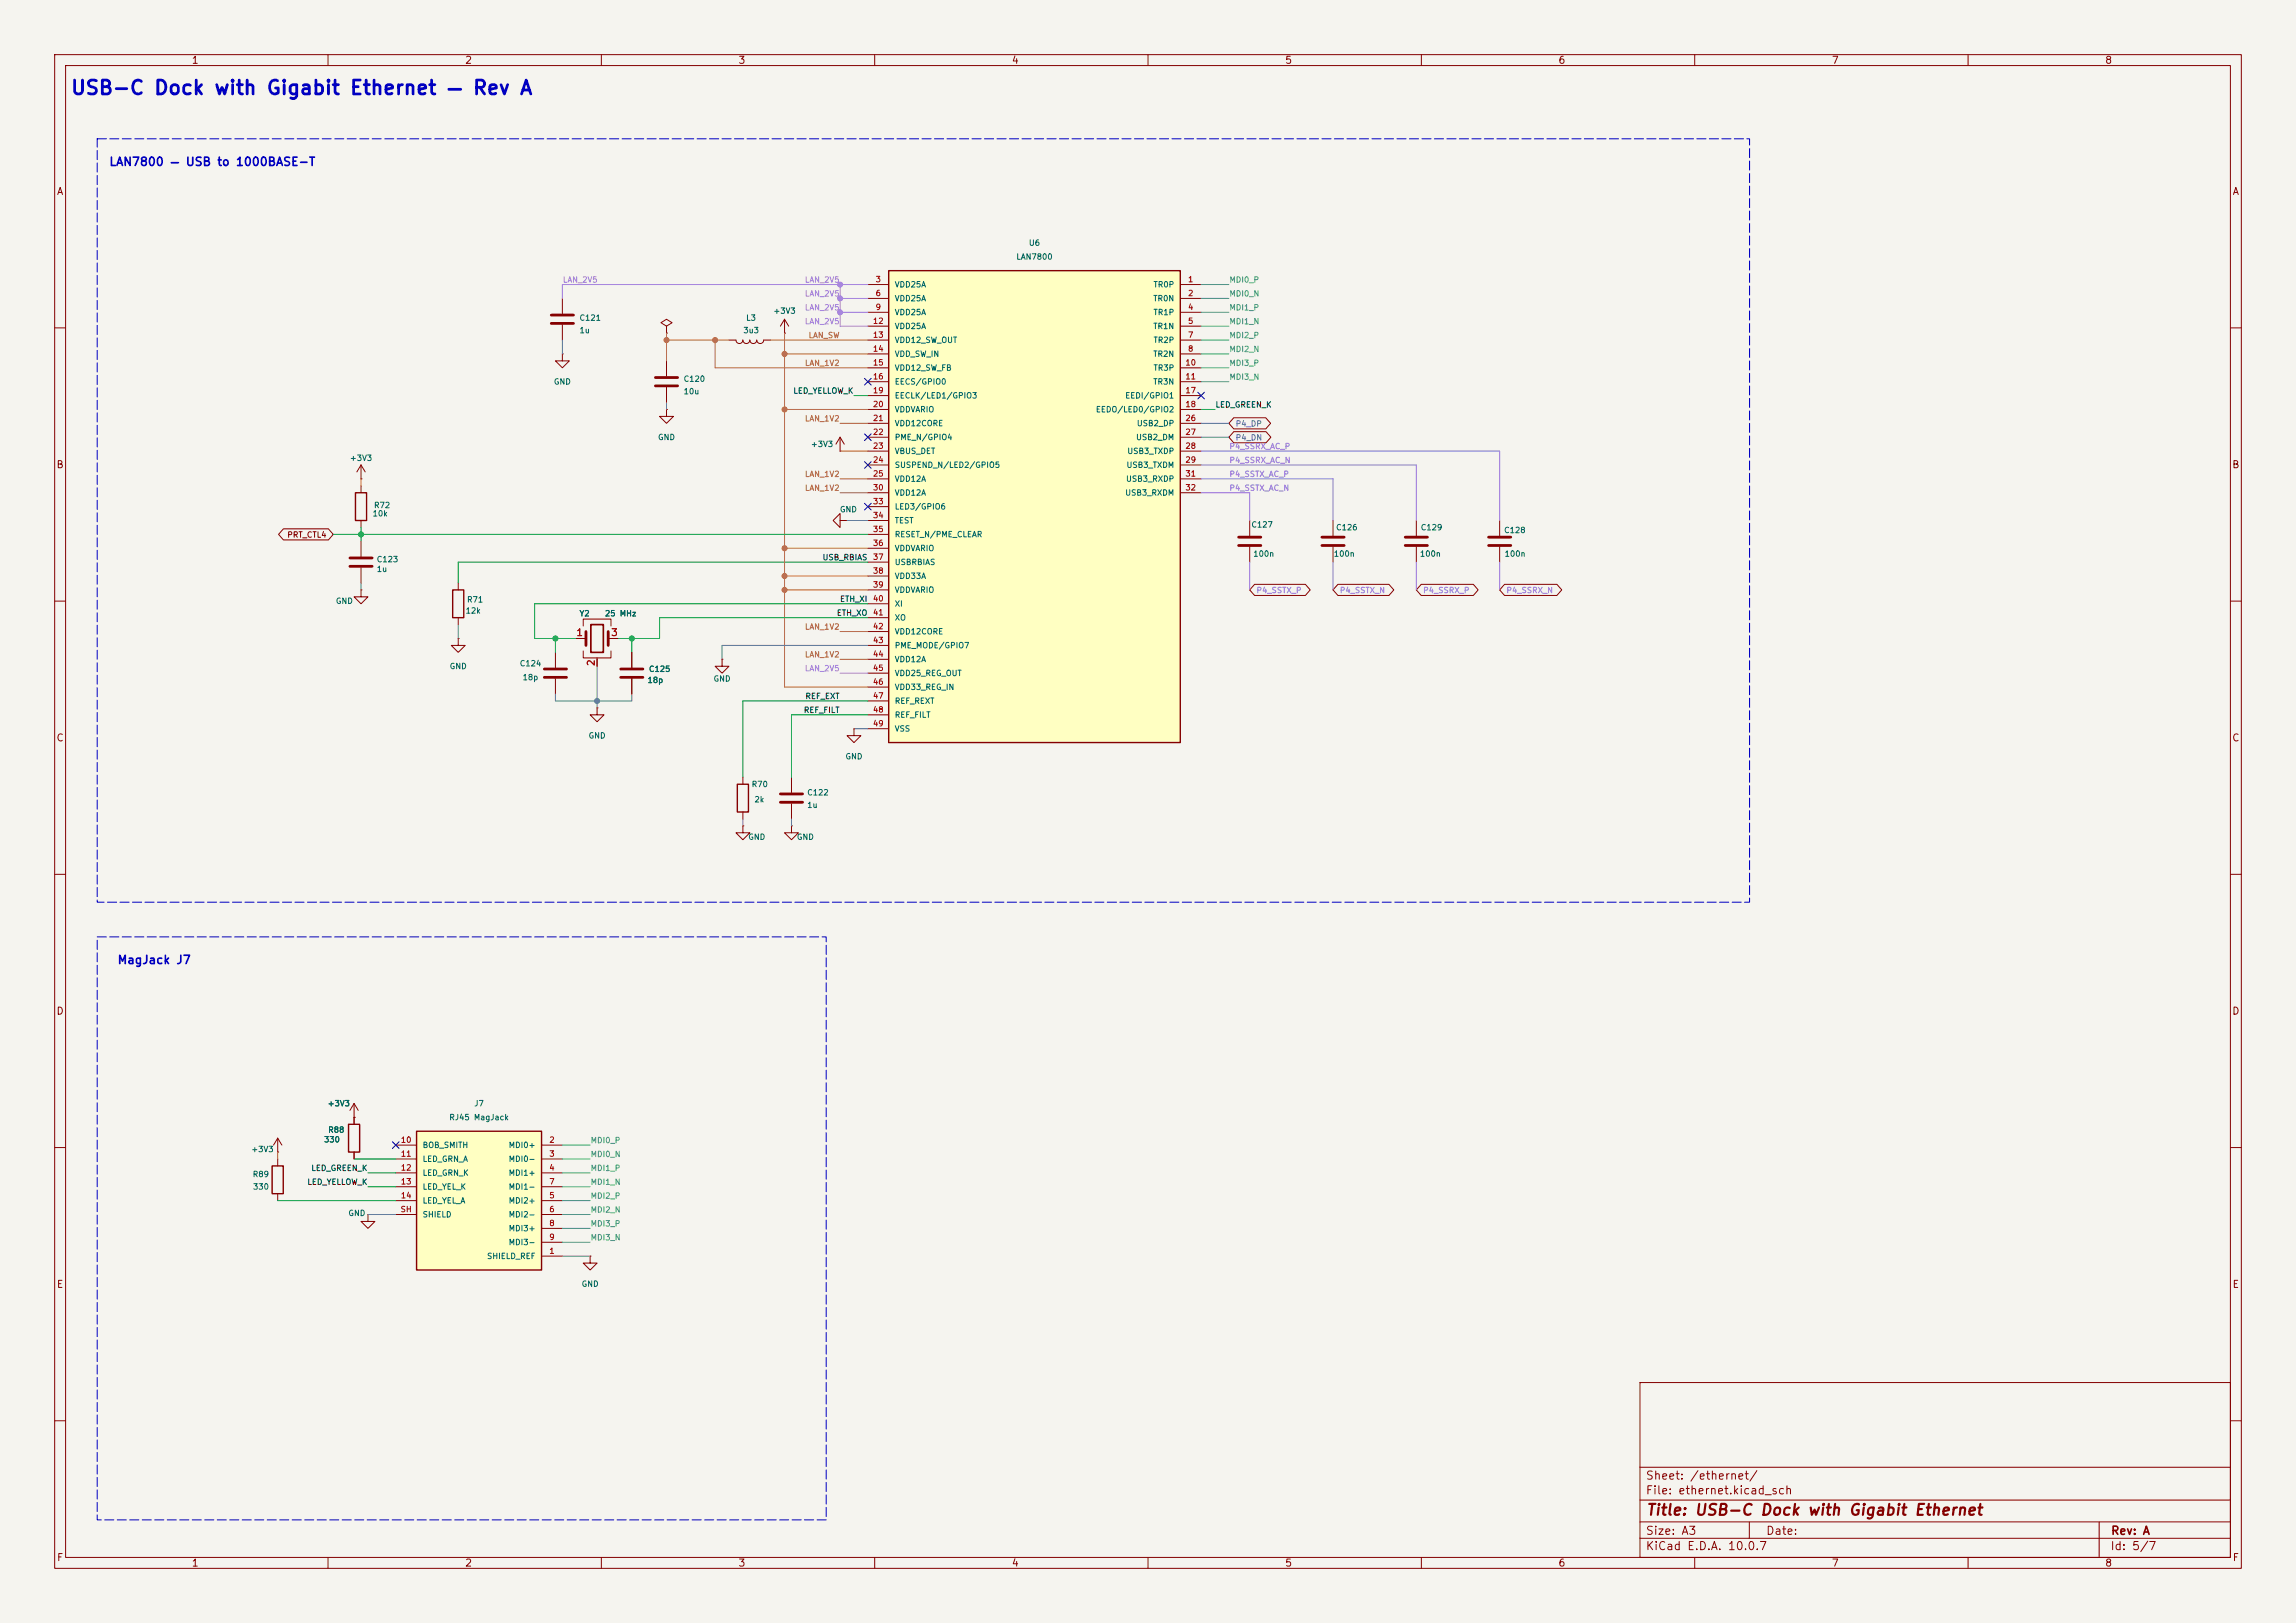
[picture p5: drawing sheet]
<svg xmlns="http://www.w3.org/2000/svg" width="420mm" height="297mm" viewBox="0 0 420 297" stroke-linecap="round" stroke-linejoin="round" font-family="sans-serif">
<defs><g id="words">
<text font-size="2.5" fill="#0000c2" x="12.8" y="18">USB-C Dock with Gigabit Ethernet — Rev A</text>
<text font-size="2" fill="#840000" x="301" y="277.8">Title: USB-C Dock with Gigabit Ethernet</text>
<g font-size="1.5" fill="#0000c2">
<text x="19.9" y="30.7">LAN7800 — USB to 1000BASE-T</text>
<text x="21.4" y="176.8">MagJack J7</text>
</g>
<g font-size="1.5" fill="#840000">
<text x="300.9" y="273.8">File: ethernet.kicad_sch</text>
<text x="300.9" y="271.1">Sheet: /ethernet/</text>
<text x="300.9" y="281.2">Size: A3</text>
<text x="322.9" y="281.2">Date:</text>
<text x="386" y="281.2">Rev: A</text>
<text x="300.9" y="284">KiCad E.D.A. 10.0.7</text>
<text x="385.9" y="284">Id: 5/7</text>
</g>
<g font-size="1.3" fill="#840000">
<text x="35" y="12">1</text>
<text x="85" y="12">2</text>
<text x="135" y="12">3</text>
<text x="185" y="12">4</text>
<text x="235" y="12">5</text>
<text x="285" y="12">6</text>
<text x="335" y="12">7</text>
<text x="385" y="12">8</text>
<text x="10.3" y="36">A</text>
<text x="408.3" y="36">A</text>
<text x="10.2" y="86">B</text>
<text x="408.2" y="86">B</text>
<text x="10.2" y="136">C</text>
<text x="408.2" y="136">C</text>
<text x="10.2" y="186">D</text>
<text x="408.2" y="186">D</text>
<text x="10.3" y="236">E</text>
<text x="408.3" y="236">E</text>
<text x="10.3" y="286">F</text>
<text x="35" y="287">1</text>
<text x="85" y="287">2</text>
<text x="135" y="287">3</text>
<text x="185" y="287">4</text>
<text x="235" y="287">5</text>
<text x="285" y="287">6</text>
<text x="335" y="287">7</text>
<text x="385" y="287">8</text>
<text x="408.3" y="286">F</text>
</g>
<g font-size="1.3" fill="#a90000">
<text x="105.3" y="116.7">1</text>
<text x="111.7" y="116.7">3</text>
<text x="109.1" y="122" transform="rotate(-90 109.1 122)">2</text>
</g>
<g font-size="1" fill="#006464">
<text x="185.8" y="47.8">LAN7800</text>
<text x="188.1" y="45.2">U6</text>
<text x="163.6" y="52.8">VDD25A</text>
<text x="210.9" y="52.8">TR0P</text>
<text x="105.9" y="58.9">C121</text>
<text x="136.4" y="58.9">L3</text>
<text x="141.4" y="57.7">+3V3</text>
<text x="163.6" y="55.4">VDD25A</text>
<text x="163.6" y="57.9">VDD25A</text>
<text x="210.9" y="55.4">TR0N</text>
<text x="210.9" y="57.9">TR1P</text>
<text x="105.9" y="61.2">1u</text>
<text x="135.9" y="61.2">3u3</text>
<text x="163.6" y="60.5">VDD25A</text>
<text x="163.6" y="63">VDD12_SW_OUT</text>
<text x="163.6" y="65.5">VDD_SW_IN</text>
<text x="210.9" y="60.5">TR1N</text>
<text x="210.9" y="65.5">TR2N</text>
<text x="210.9" y="63">TR2P</text>
<text x="101.2" y="70.6">GND</text>
<text x="125" y="70.1">C120</text>
<text x="163.6" y="68.1">VDD12_SW_FB</text>
<text x="163.6" y="70.6">EECS/GPIO0</text>
<text x="210.9" y="70.6">TR3N</text>
<text x="210.9" y="68.1">TR3P</text>
<text x="125" y="72.4">10u</text>
<text x="163.6" y="73.2">EECLK/LED1/GPIO3</text>
<text x="163.6" y="75.7">VDDVARIO</text>
<text x="200.4" y="75.7">EEDO/LED0/GPIO2</text>
<text x="205.7" y="73.2">EEDI/GPIO1</text>
<text x="120.3" y="80.8">GND</text>
<text x="148.2" y="82">+3V3</text>
<text x="163.6" y="78.2">VDD12CORE</text>
<text x="163.6" y="80.8">PME_N/GPIO4</text>
<text x="163.6" y="83.3">VBUS_DET</text>
<text x="206.1" y="83.3">USB3_TXDP</text>
<text x="207.7" y="80.8">USB2_DM</text>
<text x="207.9" y="78.2">USB2_DP</text>
<text x="63.9" y="84.6">+3V3</text>
<text x="163.6" y="85.9">SUSPEND_N/LED2/GPIO5</text>
<text x="163.6" y="88.4">VDD12A</text>
<text x="205.9" y="88.4">USB3_RXDP</text>
<text x="206" y="85.9">USB3_TXDM</text>
<text x="68.1" y="94.7">10k</text>
<text x="68.3" y="93.2">R72</text>
<text x="153.5" y="94">GND</text>
<text x="163.6" y="90.9">VDD12A</text>
<text x="163.6" y="93.5">LED3/GPIO6</text>
<text x="205.7" y="90.9">USB3_RXDM</text>
<text x="163.6" y="96">TEST</text>
<text x="163.6" y="98.6">RESET_N/PME_CLEAR</text>
<text x="163.6" y="101.1">VDDVARIO</text>
<text x="228.8" y="96.8">C127</text>
<text x="244.3" y="97.3">C126</text>
<text x="259.8" y="97.3">C129</text>
<text x="275" y="97.8">C128</text>
<text x="68.8" y="103.1">C123</text>
<text x="68.8" y="104.9">1u</text>
<text x="163.6" y="103.6">USBRBIAS</text>
<text x="163.6" y="106.2">VDD33A</text>
<text x="229.2" y="102.1">100n</text>
<text x="243.9" y="102.1">100n</text>
<text x="259.6" y="102.1">100n</text>
<text x="275.1" y="102.1">100n</text>
<text x="61.3" y="110.8">GND</text>
<text x="85.1" y="112.5">12k</text>
<text x="85.3" y="110.5">R71</text>
<text x="105.9" y="113">Y2</text>
<text x="110.6" y="113">25 MHz</text>
<text x="163.6" y="108.7">VDDVARIO</text>
<text x="163.6" y="111.3">XI</text>
<text x="163.6" y="113.8">XO</text>
<text x="163.6" y="116.3">VDD12CORE</text>
<text x="163.6" y="118.9">PME_MODE/GPIO7</text>
<text x="82.2" y="122.7">GND</text>
<text x="95" y="122.2">C124</text>
<text x="95.5" y="124.7">18p</text>
<text x="118.4" y="125.2">18p</text>
<text x="118.6" y="123.2">C125</text>
<text x="130.4" y="125">GND</text>
<text x="163.6" y="121.4">VDD12A</text>
<text x="163.6" y="124">VDD25_REG_OUT</text>
<text x="163.6" y="126.5">VDD33_REG_IN</text>
<text x="163.6" y="129">REF_REXT</text>
<text x="163.6" y="131.6">REF_FILT</text>
<text x="107.6" y="135.4">GND</text>
<text x="163.6" y="134.1">VSS</text>
<text x="154.6" y="139.2">GND</text>
<text x="137.4" y="144.3">R70</text>
<text x="137.9" y="147.1">2k</text>
<text x="147.6" y="145.8">C122</text>
<text x="147.6" y="148.1">1u</text>
<text x="136.8" y="153.9">GND</text>
<text x="145.7" y="153.9">GND</text>
<text x="59.8" y="202.7">+3V3</text>
<text x="86.7" y="202.7">J7</text>
<text x="59.2" y="209.3">330</text>
<text x="59.9" y="207.5">R88</text>
<text x="82.1" y="205.2">RJ45 MagJack</text>
<text x="45.9" y="211.1">+3V3</text>
<text x="46.1" y="215.7">R89</text>
<text x="77.2" y="210.3">BOB_SMITH</text>
<text x="77.2" y="212.9">LED_GRN_A</text>
<text x="77.2" y="215.4">LED_GRN_K</text>
<text x="93" y="210.3">MDI0+</text>
<text x="93" y="212.9">MDI0-</text>
<text x="93" y="215.4">MDI1+</text>
<text x="46.2" y="217.9">330</text>
<text x="77.2" y="217.9">LED_YEL_K</text>
<text x="77.2" y="220.5">LED_YEL_A</text>
<text x="93" y="220.5">MDI2+</text>
<text x="93" y="217.9">MDI1-</text>
<text x="63.6" y="222.8">GND</text>
<text x="77.2" y="223">SHIELD</text>
<text x="93" y="223">MDI2-</text>
<text x="93" y="225.6">MDI3+</text>
<text x="89" y="230.6">SHIELD_REF</text>
<text x="93" y="228.1">MDI3-</text>
<text x="106.3" y="235.7">GND</text>
</g>
<g font-size="1" fill="#b478dc">
<text x="102.9" y="52">LAN_2V5</text>
<text x="147.1" y="52">LAN_2V5</text>
<text x="147.1" y="54.5">LAN_2V5</text>
<text x="147.1" y="57">LAN_2V5</text>
<text x="147.1" y="59.6">LAN_2V5</text>
<text x="147.1" y="123.1">LAN_2V5</text>
</g>
<g font-size="1" fill="#a90000">
<text x="160.1" y="51.9">3</text>
<text x="217.2" y="51.9">1</text>
<text x="159.6" y="59.5">12</text>
<text x="160.1" y="54.4">6</text>
<text x="160.1" y="57">9</text>
<text x="217.2" y="54.4">2</text>
<text x="217.2" y="57">4</text>
<text x="217.2" y="59.5">5</text>
<text x="159.6" y="62">13</text>
<text x="159.6" y="64.6">14</text>
<text x="217.2" y="62">7</text>
<text x="217.2" y="64.6">8</text>
<text x="159.6" y="67.1">15</text>
<text x="159.6" y="69.7">16</text>
<text x="216.7" y="67.1">10</text>
<text x="216.7" y="69.7">11</text>
<text x="159.6" y="72.2">19</text>
<text x="159.6" y="74.7">20</text>
<text x="159.6" y="77.3">21</text>
<text x="216.7" y="72.2">17</text>
<text x="216.7" y="74.7">18</text>
<text x="216.7" y="77.3">26</text>
<text x="159.6" y="79.8">22</text>
<text x="159.6" y="82.4">23</text>
<text x="216.7" y="79.8">27</text>
<text x="216.7" y="82.4">28</text>
<text x="159.6" y="84.9">24</text>
<text x="159.6" y="87.4">25</text>
<text x="159.6" y="90">30</text>
<text x="216.7" y="84.9">29</text>
<text x="216.7" y="87.4">31</text>
<text x="216.7" y="90">32</text>
<text x="159.6" y="92.5">33</text>
<text x="159.6" y="95.1">34</text>
<text x="159.6" y="97.6">35</text>
<text x="159.6" y="100.1">36</text>
<text x="159.6" y="102.7">37</text>
<text x="159.6" y="105.2">38</text>
<text x="159.6" y="107.8">39</text>
<text x="159.6" y="110.3">40</text>
<text x="159.6" y="112.8">41</text>
<text x="159.6" y="115.4">42</text>
<text x="159.6" y="117.9">43</text>
<text x="159.6" y="120.5">44</text>
<text x="159.6" y="123">45</text>
<text x="159.6" y="125.5">46</text>
<text x="159.6" y="128.1">47</text>
<text x="159.6" y="130.6">48</text>
<text x="159.6" y="133.2">49</text>
<text x="73.2" y="209.4">10</text>
<text x="100.4" y="209.4">2</text>
<text x="73.2" y="211.9">11</text>
<text x="73.2" y="214.4">12</text>
<text x="100.4" y="211.9">3</text>
<text x="100.4" y="214.4">4</text>
<text x="73.2" y="217">13</text>
<text x="73.2" y="219.5">14</text>
<text x="100.4" y="219.5">5</text>
<text x="100.4" y="217">7</text>
<text x="73.2" y="222.1">SH</text>
<text x="100.4" y="222.1">6</text>
<text x="100.4" y="224.6">8</text>
<text x="100.4" y="227.1">9</text>
<text x="100.4" y="229.7">1</text>
</g>
<g font-size="1" fill="#20b2aa">
<text x="224.8" y="52">MDI0_P</text>
<text x="224.8" y="57">MDI1_P</text>
<text x="224.8" y="59.6">MDI1_N</text>
<text x="224.8" y="54.5">MDI0_N</text>
<text x="224.8" y="62.1">MDI2_P</text>
<text x="224.8" y="64.7">MDI2_N</text>
<text x="224.8" y="67.2">MDI3_P</text>
<text x="224.8" y="69.7">MDI3_N</text>
<text x="107.9" y="209.4">MDI0_P</text>
<text x="107.9" y="214.5">MDI1_P</text>
<text x="107.9" y="212">MDI0_N</text>
<text x="107.9" y="219.6">MDI2_P</text>
<text x="107.9" y="217.1">MDI1_N</text>
<text x="107.9" y="224.7">MDI3_P</text>
<text x="107.9" y="227.2">MDI3_N</text>
<text x="107.9" y="222.1">MDI2_N</text>
</g>
<g font-size="1" fill="#9a7828">
<text x="147.8" y="62.1">LAN_SW</text>
<text x="147.1" y="67.2">LAN_1V2</text>
<text x="147.1" y="77.4">LAN_1V2</text>
<text x="147.1" y="87.5">LAN_1V2</text>
<text x="147.1" y="90.1">LAN_1V2</text>
<text x="147.1" y="115.5">LAN_1V2</text>
<text x="147.1" y="120.5">LAN_1V2</text>
</g>
<g font-size="1" fill="#0f0f0f">
<text x="145" y="72.3">LED_YELLOW_K</text>
<text x="222.2" y="74.8">LED_GREEN_K</text>
<text x="150.4" y="102.8">USB_RBIAS</text>
<text x="153" y="112.9">ETH_XO</text>
<text x="153.6" y="110.4">ETH_XI</text>
<text x="146.9" y="130.7">REF_FILT</text>
<text x="147.2" y="128.2">REF_EXT</text>
<text x="56.9" y="214.5">LED_GREEN_K</text>
<text x="56.1" y="217.1">LED_YELLOW_K</text>
</g>
<g font-size="1" fill="#9370db">
<text x="224.8" y="82.4">P4_SSRX_AC_P</text>
<text x="224.8" y="87.5">P4_SSTX_AC_P</text>
<text x="224.8" y="85">P4_SSRX_AC_N</text>
<text x="224.8" y="90.1">P4_SSTX_AC_N</text>
<text x="229.7" y="108.8">P4_SSTX_P</text>
<text x="245" y="108.8">P4_SSTX_N</text>
<text x="260.2" y="108.8">P4_SSRX_P</text>
<text x="275.5" y="108.8">P4_SSRX_N</text>
</g>
<g font-size="1" fill="#4682b4">
<text x="225.9" y="78.3">P4_DP</text>
<text x="225.9" y="80.9">P4_DN</text>
</g>
<text font-size="1" fill="#840000" x="52.5" y="98.6">PRT_CTL4</text>
</g></defs>
<path d="M0 0h420v297h-420z" fill="#f5f4ef" stroke="#f5f4ef" stroke-width=".18"/>
<g fill="none" stroke="#840000" stroke-width=".18">
<path d="M10 10h400v277h-400zM12 12h396v273h-396zM60 10v2M110 10v2M160 10v2M210 10v2M260 10v2M310 10v2M360 10v2M102.9 54.6v2.8M102.9 59.4v2.8M121.9 59.7l1-.6-1-.7-1 .7 1 .6v1.3"/>
<path d="M143.5 58.4l-.8 1.3M143.5 58.4l.8 1.3M143.5 58.4v2.6M10 60h2M102.9 64.8v1.2h1.2l-1.2 1.3-1.3-1.3h1.3M102.9 64.8h.1M121.9 74.9v1.3h1.3l-1.3 1.3-1.3-1.3h1.3M121.9 74.9h.1M121.9 61h.1M121.9 66v2.8M121.9 70.9v2.8M133.3 62.2h1.3a.64 .64 0 0 0 .7 .7 .64 .64 0 0 0 .6-.7 .64 .64 0 0 0 .6 .7 .64 .64 0 0 0 .7-.7 .64 .64 0 0 0 .6 .7 .64 .64 0 0 0 .6-.7 .64 .64 0 0 0 .7 .7 .64 .64 0 0 0 .6-.7h1.3"/>
<path d="M143.5 61h.1M408 60h2M66 87.6h.1M66 85.1v2.5M66 88.9v1.3M66 95.3v1.2M66 99.1v2.8M66 85.1l-.7 1.3M66 85.1l.8 1.3M153.7 82.6h.1M153.7 95.3v-1.3l-1.3 1.3 1.3 1.2v-1.2h1.2M153.7 80l-.8 1.3"/>
<path d="M153.7 80l.7 1.3M153.7 80v2.6M154.9 95.3h.1M259.1 95.3v2.7M274.3 95.3v2.7M10 110h2M66 108v1.2h1.3l-1.3 1.3-1.2-1.3h1.2M66 108h.1M66 103.9v2.8M83.8 116.8v1.3h1.3l-1.3 1.3-1.3-1.3h1.3M83.8 116.8h.1M83.8 106.7v1.3"/>
<path d="M83.8 113v1.3M101.6 119.4v2.8M105.4 116.8h1.8M106.7 114.6v-1.3h5.1v1.3M106.7 119.1v1.3h5.1v-1.3M111.3 116.8h1.7M115.6 119.4v2.8M259.1 100.1v2.8M274.3 100.1v2.8M408 110h2M101.6 124.2v2.8M109.2 129.5v1.3h1.3l-1.3 1.3-1.3-1.3h1.3"/>
<path d="M109.2 129.5h.1M109.2 120.4v1.5M115.6 124.2v2.8M132.1 120.7v1.2h1.2l-1.2 1.3-1.3-1.3h1.3M132.1 120.7h.1M156.2 133.4v1.2h1.3l-1.3 1.3-1.3-1.3h1.3M156.2 133.4h.1M10 160h2M135.9 151.1v1.3h1.3l-1.3 1.3-1.3-1.3h1.3M135.9 151.1h.1M135.9 142.2v1.3M135.9 148.6v1.3"/>
<path d="M408 160h2M10 210h2M50.8 210.8h.1M50.8 208.3l-.8 1.3M50.8 208.3l.8 1.3M50.8 208.3v2.5M64.8 204.5h.1M64.8 201.9l-.8 1.3M64.8 201.9l.7 1.3M64.8 201.9v2.6M408 210h2M300 253h108v32h-108z"/>
<path d="M10 260h2M300 278.5h108M300 274.5h108M300 268.5h108M320 278.5v3M384 278.5v6.5M408 260h2M60 285v2M110 285v2M160 285v2M210 285v2M260 285v2"/>
<path d="M300 281.5h108M310 285v2M360 285v2"/>
</g>
<g fill="none" stroke="#840000" stroke-width=".51">
<path d="M100.8 57.7h4.1M100.8 59.2h4.1M119.9 69.1h4.1M119.9 70.6h4.1M257 99.8h4.1M257 98.3h4.1M272.3 99.8h4.1M272.3 98.3h4.1M64 102.1h4.1M64 103.6h4.1M107.2 115.6v2.5M111.3 115.6v2.5"/>
<path d="M99.6 122.4h4M99.6 124h4M113.5 122.4h4.1M113.5 124h4.1"/>
</g>
<path d="M108.1 114.3h2.3v5.1h-2.3z" fill="none" stroke="#840000" stroke-width=".3"/>
<path d="M65 90.2h2.1v5.1h-2.1zM82.8 108h2v5h-2zM134.9 143.5h2v5.1h-2z" fill="none" stroke="#840000" stroke-width=".25"/>
<path d="M162.6 49.5h53.3v86.4h-53.3z" fill="#ffffc2"/>
<path d="M162.6 49.5h53.3v86.4h-53.3zM63.8 205.7h2v5.1h-2z" fill="none" stroke="#840000" stroke-width=".25"/>
<g fill="none" stroke="#840000" stroke-width=".18">
<path d="M158.7 52.1h3.9M158.7 54.6h3.9M158.7 57.2h3.9M158.7 59.7h3.9M215.9 52.1h3.8M215.9 54.6h3.8M215.9 57.2h3.8M215.9 59.7h3.8M158.7 62.2h3.9M158.7 64.8h3.9M158.7 67.3h3.9M158.7 69.9h3.9"/>
<path d="M158.7 72.4h3.9M158.7 74.9h3.9M158.7 77.5h3.9M215.9 62.2h3.8M215.9 64.8h3.8M215.9 67.3h3.8M215.9 69.9h3.8M215.9 72.4h3.8M215.9 74.9h3.8M215.9 77.5h3.8M158.7 80h3.9M158.7 82.6h3.9"/>
<path d="M158.7 85.1h3.9M158.7 87.6h3.9M158.7 90.2h3.9M158.7 92.7h3.9M158.7 95.3h3.9M158.7 97.8h3.9M215.9 80h3.8M215.9 82.6h3.8M215.9 85.1h3.8M215.9 87.6h3.8M215.9 90.2h3.8M228.6 95.3v2.7"/>
<path d="M243.8 95.3v2.7M158.7 100.3h3.9M158.7 102.9h3.9M158.7 105.4h3.9M158.7 108h3.9M158.7 110.5h3.9M158.7 113h3.9M158.7 115.6h3.9M158.7 118.1h3.9M228.6 100.1v2.8M243.8 100.1v2.8M158.7 120.7h3.9"/>
<path d="M158.7 123.2h3.9M158.7 125.7h3.9M158.7 128.3h3.9M158.7 130.8h3.9M158.7 133.4h3.9M144.8 151.1v1.3h1.2l-1.2 1.3-1.3-1.3h1.3M144.8 151.1h.1M144.8 142.2v2.8M144.8 147.1v2.8M64.8 204.5v1.2M64.8 210.8v1.3M107.9 229.9v1.2h1.3l-1.3 1.3-1.2-1.3h1.2"/>
<path d="M107.9 229.9h.1"/>
</g>
<path d="M226.6 99.8h4M226.6 98.3h4M241.8 99.8h4.1M241.8 98.3h4.1M142.7 145.3h4.1M142.7 146.8h4.1" fill="none" stroke="#840000" stroke-width=".51"/>
<path d="M76.2 207h22.9v25.4h-22.9z" fill="#ffffc2"/>
<path d="M49.8 213.4h2v5h-2zM76.2 207h22.9v25.4h-22.9z" fill="none" stroke="#840000" stroke-width=".25"/>
<g fill="none" stroke="#840000" stroke-width=".18">
<path d="M225.7 76.5h5.8l.9 1-.9 1h-5.8l-.9-1zM225.7 79h5.9l.9 1-.9 1h-5.9l-.9-1zM51.8 96.8h8.3l.9 1-.9 1h-8.3l-.8-1zM105.4 116.8h1.3M111.8 116.8h1.2M115.6 119.4v2.8M229.5 106.9h9.3l.9 1.1-.9 1h-9.3l-.9-1zM244.7 106.9h9.4l.9 1.1-.9 1h-9.4l-.9-1zM260 106.9h9.5l.9 1.1-.9 1h-9.5l-.9-1zM275.2 106.9h9.6l.9 1.1-.9 1h-9.6l-.9-1zM109.2 120.7v1.2M115.6 124.2v2.8"/>
<path d="M50.8 212.1v1.3M50.8 218.4v1.3M64.8 204.5h.1M64.8 204.5v1.2M64.8 210.8v1.3M72.4 209.6h3.8M72.4 212.1h3.8M72.4 214.6h3.8M72.4 219.7h3.8M72.4 217.2h3.8M99.1 209.6h3.8M99.1 212.1h3.8"/>
<path d="M99.1 214.6h3.8M99.1 219.7h3.8M99.1 217.2h3.8M67.3 222.2v1.3h1.3l-1.3 1.3-1.3-1.3h1.3M67.3 222.2h.1M72.4 222.2h3.8M99.1 229.9h3.8M99.1 222.2h3.8M99.1 224.8h3.8M99.1 227.3h3.8"/>
</g>
<g fill="none" stroke="#20b2aa" stroke-width=".18">
<path d="M219.7 57.2h5.1M219.7 59.7h5.1M219.7 52.1h5.1M219.7 54.6h5.1M219.7 62.2h5.1M219.7 64.8h5.1M219.7 67.3h5.1M219.7 69.9h5.1M102.9 219.7h5M102.9 217.2h5M102.9 209.6h5M102.9 214.6h5"/>
<path d="M102.9 212.1h5M102.9 224.8h5M102.9 227.3h5M102.9 222.2h5"/>
</g>
<g fill="none" stroke="#009600" stroke-width=".18">
<path d="M156.2 72.4h2.5M219.7 74.9h2.5M61 97.8h97.7M66 96.5v2.6M101.6 116.8v2.6M115.6 116.8v2.6M158.7 110.5h-60.9v6.3h7.6M158.7 113h-38.1v3.8h-7.6M158.7 102.9h-74.9v3.8M158.7 130.8h-13.9v11.4M158.7 128.3h-22.8v13.9M50.8 219.7h21.6"/>
<path d="M64.8 212.1h7.6M67.3 217.2h5.1M67.3 214.6h5.1"/>
</g>
<path d="M121.9 62.2h11.4M121.9 61v5M130.8 62.2v5.1h27.9M141 62.2h17.7M153.7 77.5h5M153.7 87.6h5M153.7 90.2h5M153.7 115.6h5M153.7 120.7h5" fill="none" stroke="#9a7828" stroke-width=".18"/>
<path d="M143.5 74.9h15.2M143.5 64.8h15.2M143.5 61v64.7h15.2M66 87.6v1.3M153.7 82.6h5M143.5 100.3h15.2M143.5 108h15.2M143.5 105.4h15.2M50.8 210.8v1.3" fill="none" stroke="#d2691e" stroke-width=".18"/>
<path d="M153.7 52.1v7.6h5M153.7 57.2h5M153.7 54.6h5M158.7 52.1h-55.8v2.5M153.7 123.2h5" fill="none" stroke="#b478dc" stroke-width=".18"/>
<g fill="none" stroke="#696969" stroke-width=".18">
<path d="M102.9 62.2v2.6M121.9 73.7v1.2M154.9 95.3h3.8M66 106.7v1.3M83.8 114.3v2.5M158.7 118.1h-26.6v2.6M101.6 127v1.3h14v-1.3M109.2 121.9v7.6M156.2 133.4h2.5M135.9 149.9v1.2M144.8 149.9v1.2M67.3 222.2h5.1"/>
<path d="M102.9 229.9h5"/>
</g>
<path d="M219.7 87.6h24.1v7.7M219.7 85.1h39.4v10.2M219.7 90.2h8.9v5.1M219.7 82.6h54.6v12.7M228.6 102.9v5.1M243.8 102.9v5.1M259.1 102.9v5.1M274.3 102.9v5.1" fill="none" stroke="#9370db" stroke-width=".18"/>
<path d="M219.7 77.5h5.1M219.7 80h5.1" fill="none" stroke="#4682b4" stroke-width=".18"/>
<path d="M158.1 79.4l1.3 1.2M158.1 69.2l1.3 1.3M159.4 79.4l-1.3 1.2M159.4 69.2l-1.3 1.3M219.1 71.8l1.2 1.2M220.3 71.8l-1.2 1.2M158.1 92.1l1.3 1.2M158.1 84.5l1.3 1.2M159.4 92.1l-1.3 1.2M159.4 84.5l-1.3 1.2M71.8 208.9l1.2 1.3M73 208.9l-1.2 1.3" fill="none" stroke="#000084" stroke-width=".18"/>
<path d="M17.8 25.4h302.2v139.7h-302.2zM17.8 171.5h133.3v106.6h-133.3z" fill="none" stroke="#0000c2" stroke-width=".18" stroke-dasharray="1.7 .6"/>
<g fill="#9a7828" stroke="#9a7828" stroke-width=".18">
<circle cx="121.9" cy="62.2" r=".46"/>
<circle cx="130.8" cy="62.2" r=".46"/>
</g>
<g fill="#d2691e" stroke="#d2691e" stroke-width=".18">
<circle cx="143.5" cy="64.8" r=".46"/>
<circle cx="143.5" cy="100.3" r=".46"/>
<circle cx="143.5" cy="74.9" r=".46"/>
<circle cx="143.5" cy="105.4" r=".46"/>
<circle cx="143.5" cy="108" r=".46"/>
</g>
<g fill="#009600" stroke="#009600" stroke-width=".18">
<circle cx="115.6" cy="116.8" r=".46"/>
<circle cx="101.6" cy="116.8" r=".46"/>
<circle cx="66" cy="97.8" r=".46"/>
</g>
<circle cx="109.2" cy="128.3" r=".46" fill="#696969" stroke="#696969" stroke-width=".18"/>
<g fill="#b478dc" stroke="#b478dc" stroke-width=".18">
<circle cx="153.7" cy="54.6" r=".46"/>
<circle cx="153.7" cy="52.1" r=".46"/>
<circle cx="153.7" cy="57.2" r=".46"/>
</g>
<use href="#words"/>
</svg>
